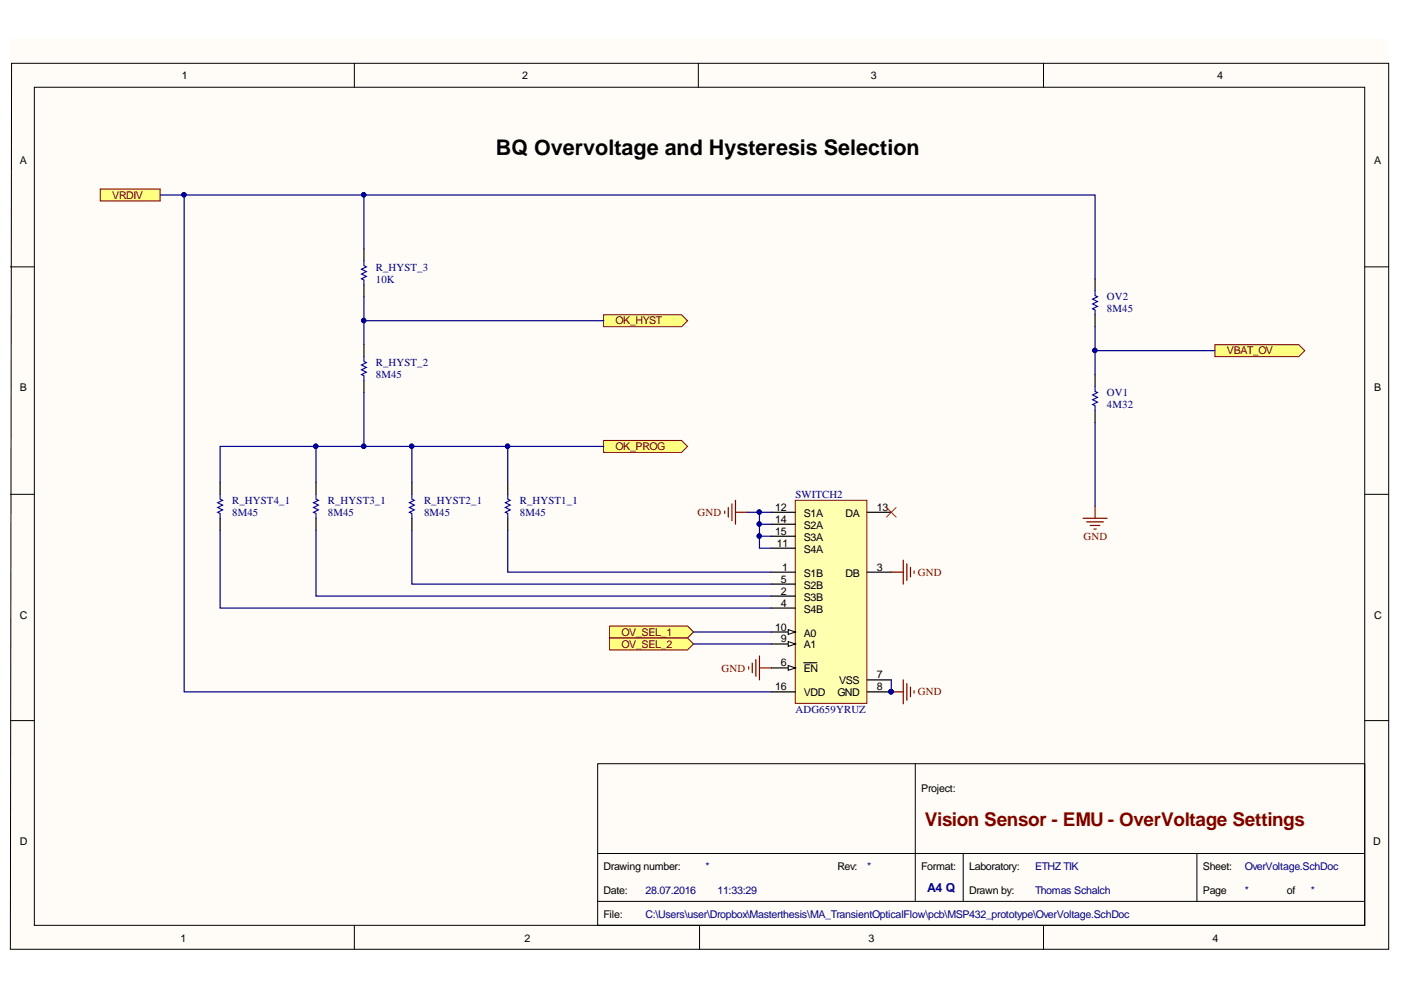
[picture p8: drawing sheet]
<svg xmlns="http://www.w3.org/2000/svg" width="297mm" height="210mm" viewBox="0 0 297 210" stroke-linecap="round" stroke-linejoin="round" font-family="sans-serif">
<defs><g id="words">
<text font-size="4.6" x="105.1" y="32.8">BQ Overvoltage and Hysteresis Selection</text>
<text font-size="4" fill="#800000" x="196.1" y="175.2">Vision Sensor - EMU - OverVoltage Settings</text>
<text font-size="2.6" fill="#000080" x="196.6" y="189.2">A4 Q</text>
<g font-size="2.3">
<text x="38.5" y="16.7">1</text>
<text x="110.7" y="16.7">2</text>
<text x="184.7" y="16.7">3</text>
<text x="258.1" y="16.7">4</text>
<text x="4.2" y="34.7">A</text>
<text x="291.4" y="34.7">A</text>
<text x="4.2" y="82.9">B</text>
<text x="291.4" y="82.9">B</text>
<text x="164.3" y="108.3">12</text>
<text x="164.3" y="110.8">14</text>
<text x="164.3" y="113.4">15</text>
<text x="170.4" y="109.6">S1A</text>
<text x="170.4" y="112.1">S2A</text>
<text x="179.3" y="109.6">DA</text>
<text x="185.9" y="108.3">13</text>
<text x="164.7" y="115.9">11</text>
<text x="170.4" y="117.2">S4A</text>
<text x="170.4" y="114.6">S3A</text>
<text x="165.5" y="123.5">5</text>
<text x="165.8" y="121">1</text>
<text x="170.4" y="122.3">S1B</text>
<text x="170.4" y="124.8">S2B</text>
<text x="179.3" y="122.3">DB</text>
<text x="185.9" y="121">3</text>
<text x="4.2" y="131.1">C</text>
<text x="165.5" y="126.1">2</text>
<text x="165.5" y="128.6">4</text>
<text x="170.4" y="127.3">S3B</text>
<text x="170.4" y="129.9">S4B</text>
<text x="291.4" y="131.1">C</text>
<text x="164.3" y="133.7">10</text>
<text x="165.5" y="136.2">9</text>
<text x="170.4" y="137.5">A1</text>
<text x="170.4" y="135">A0</text>
<text x="165.5" y="141.3">6</text>
<text x="170.4" y="142.6">EN</text>
<text x="185.9" y="143.8">7</text>
<text x="164.3" y="146.4">16</text>
<text x="170.4" y="147.6">VDD</text>
<text x="177.5" y="147.6">GND</text>
<text x="177.9" y="145.1">VSS</text>
<text x="185.9" y="146.4">8</text>
<text x="195.3" y="168">Project:</text>
<text x="4.2" y="179.1">D</text>
<text x="291.1" y="179.1">D</text>
<text x="128" y="184.5">Drawing number:</text>
<text x="177.5" y="184.5">Rev:</text>
<text x="195.3" y="184.5">Format:</text>
<text x="205.5" y="184.5">Laboratory:</text>
<text x="255" y="184.5">Sheet:</text>
<text x="128" y="189.5">Date:</text>
<text x="205.5" y="189.5">Drawn by:</text>
<text x="255" y="189.5">Page</text>
<text x="272.8" y="189.5">of</text>
<text x="128" y="194.6">File:</text>
<text x="38.3" y="199.7">1</text>
<text x="111.2" y="199.7">2</text>
<text x="184.1" y="199.7">3</text>
<text x="257.1" y="199.7">4</text>
</g>
<g font-size="2.3" fill="#800000">
<text x="23.8" y="42.1">VRDIV</text>
<text x="130.5" y="68.8">OK_HYST</text>
<text x="260.1" y="75.1">VBAT_OV</text>
<text x="130.5" y="95.4">OK_PROG</text>
<text x="147.9" y="109.4">GND</text>
<text x="229.7" y="114.5">GND</text>
<text x="194.6" y="122.1">GND</text>
<text x="131.8" y="134.8">OV_SEL_1</text>
<text x="131.8" y="137.3">OV_SEL_2</text>
<text x="153" y="142.4">GND</text>
<text x="194.6" y="147.4">GND</text>
</g>
<g font-size="2.3" fill="#000080">
<text x="79.7" y="57.4">R_HYST_3</text>
<text x="79.7" y="59.9">10K</text>
<text x="234.7" y="63.7">OV2</text>
<text x="234.7" y="66.2">8M45</text>
<text x="79.7" y="77.7">R_HYST_2</text>
<text x="79.7" y="80.2">8M45</text>
<text x="234.7" y="84">OV1</text>
<text x="234.7" y="86.5">4M32</text>
<text x="49.2" y="106.9">R_HYST4_1</text>
<text x="69.5" y="106.9">R_HYST3_1</text>
<text x="89.9" y="106.9">R_HYST2_1</text>
<text x="110.2" y="106.9">R_HYST1_1</text>
<text x="168.6" y="105.6">SWITCH2</text>
<text x="49.2" y="109.4">8M45</text>
<text x="69.5" y="109.4">8M45</text>
<text x="89.9" y="109.4">8M45</text>
<text x="110.2" y="109.4">8M45</text>
<text x="168.6" y="151.2">ADG659YRUZ</text>
<text x="149.6" y="184.5">*</text>
<text x="183.9" y="184.5">*</text>
<text x="219.5" y="184.5">ETHZ TIK</text>
<text x="263.9" y="184.5">OverVoltage.SchDoc</text>
<text x="136.9" y="189.5">28.07.2016</text>
<text x="152.1" y="189.5">11:33:29</text>
<text x="219.5" y="189.5">Thomas Schalch</text>
<text x="263.9" y="189.5">*</text>
<text x="277.9" y="189.5">*</text>
<text x="136.9" y="194.6">C:\Users\user\Dropbox\Masterthesis\MA_TransientOpticalFlow\pcb\MSP432_prototype\OverVoltage.SchDoc</text>
</g>
</g></defs>
<path d="M2.2 8.3h292.1v192.9h-292.1z" fill="#fffcf8"/>
<g fill="none" stroke="#000" stroke-width=".21">
<path d="M2.5 13.4h291.9v187.9h-292.2zM7.3 18.5h282v177.7h-282zM75.1 13.4v5.1M148.1 13.4v5.1M221.2 13.4v5.1M2.2 56.6h5.1M289.3 56.6h5.1M2.2 104.8h5.1M289.3 104.8h5.1M2.2 152.8h5.1M289.3 152.8h5.1M126.7 161.9h162.6v34.3h-162.6z"/>
<path d="M194.1 161.9v29.2M75.1 196.2v5.1M126.7 181h162.6M126.7 191.1h162.6M148.3 196.2v5.1M204.2 181v10.1M221.2 196.2v5.1M253.8 181v10.1"/>
</g>
<g fill="#ffff80" stroke="#800000" stroke-width=".21">
<path d="M21.3 40.1h12.7v2.5h-12.7z" fill-rule="evenodd"/>
<path d="M128 66.7h16.5l1.3 1.3-1.3 1.3h-16.5z" fill-rule="evenodd"/>
<path d="M128 93.4h16.5l1.3 1.3-1.3 1.2h-16.5z" fill-rule="evenodd"/>
</g>
<path d="M77.2 68h50.8M232.2 69.3v10.1M232.2 89.6v17.7" fill="none" stroke="#000080" stroke-width=".25"/>
<g fill="#000080" stroke="#000080" stroke-width=".21">
<circle cx="77.1" cy="68" r=".46"/>
<circle cx="232.1" cy="74.3" r=".46"/>
</g>
<path d="M232.2 59.1v2.6M232.2 66.7v2.6M232.2 79.4v2.6M232.2 87v2.6" fill="none" stroke="#000" stroke-width=".25"/>
<path d="M232.2 61.7v1l.5 .2-1 .5 1 .5-1 .5 1 .6-1 .5 .5 .2v1M232.2 82v1l.5 .2-1 .5 1 .5-1 .6 1 .5-1 .5 .5 .2v1" fill="none" stroke="#00f" stroke-width=".25"/>
<path d="M229.6 109.9h5.1M230.4 110.6h3.6M231.2 111.4h2M231.9 112.2h.5M232.2 107.3v2.6" fill="none" stroke="#800000" stroke-width=".25"/>
<path d="M257.6 73.1h17.8l1.2 1.2-1.2 1.3h-17.8z" fill-rule="evenodd" fill="#ffff80" stroke="#800000" stroke-width=".21"/>
<path d="M232.2 74.3h25.4" fill="none" stroke="#000080" stroke-width=".25"/>
<circle cx="232.1" cy="74.3" r=".46" fill="#000080" stroke="#000080" stroke-width=".21"/>
<g fill="#ffff80" stroke="#800000" stroke-width=".21">
<path d="M129.3 132.7h16.5l1.2 1.3-1.2 1.3h-16.5z" fill-rule="evenodd"/>
<path d="M129.3 135.3h16.5l1.2 1.2-1.2 1.3h-16.5z" fill-rule="evenodd"/>
</g>
<path d="M168.6 106.1h15.2v43h-15.2z" fill="#ffffb0" stroke="#800000" stroke-width=".21"/>
<path d="M163.6 121.3h5M163.6 126.4h5M163.6 128.9h5M163.6 123.8h5M183.9 121.3h5.1M163.6 141.6h5" fill="none" stroke="#000" stroke-width=".25"/>
<path d="M167.1 141.1l1.5 .5-1.5 .5z" fill="#fffcf8"/>
<path d="M167.1 141.1l1.5 .5-1.5 .5z" fill="none" stroke="#000" stroke-width=".21"/>
<path d="M163.6 136.5h5M170.4 140.5h1.4M171.8 140.5h1.4M183.9 144.2h5.1M183.9 146.7h5.1" fill="none" stroke="#000" stroke-width=".25"/>
<circle cx="188.9" cy="146.7" r=".47" fill="#000080" stroke="#000080" stroke-width=".21"/>
<path d="M167.1 136l1.5 .5-1.5 .5z" fill="#fffcf8"/>
<path d="M167.1 136l1.5 .5-1.5 .5z" fill="none" stroke="#000" stroke-width=".21"/>
<path d="M163.6 134h5" fill="none" stroke="#000" stroke-width=".25"/>
<path d="M167.1 133.5l1.5 .5-1.5 .5z" fill="#fffcf8"/>
<path d="M167.1 133.5l1.5 .5-1.5 .5z" fill="none" stroke="#000" stroke-width=".21"/>
<g fill="none" stroke="#000" stroke-width=".25">
<path d="M77.2 52.8v2.5M77.2 60.4v2.5M77.2 73.1v2.5M77.2 80.7v2.5M46.7 102.3v2.5M46.7 109.9v2.5M67 102.3v2.5M67 109.9v2.5M87.3 102.3v2.5M87.3 109.9v2.5M107.7 102.3v2.5M107.7 109.9v2.5"/>
<path d="M163.6 116.2h5M163.6 108.6h5M163.6 111.2h5M163.6 113.7h5M183.9 108.6h5.1M163.6 146.7h5"/>
</g>
<g fill="#000080" stroke="#000080" stroke-width=".21">
<circle cx="188.9" cy="146.7" r=".47"/>
<circle cx="77.1" cy="41.3" r=".46"/>
<circle cx="39" cy="41.3" r=".46"/>
<circle cx="77.1" cy="68" r=".46"/>
<circle cx="161" cy="113.7" r=".46"/>
<circle cx="161" cy="111.1" r=".46"/>
<circle cx="161" cy="108.6" r=".46"/>
<circle cx="66.9" cy="94.6" r=".46"/>
<circle cx="87.3" cy="94.6" r=".46"/>
<circle cx="107.6" cy="94.6" r=".46"/>
<circle cx="77.1" cy="94.6" r=".46"/>
</g>
<g fill="none" stroke="#800000" stroke-width=".25">
<path d="M153.7 108.4v.5M154.4 107.6v2M155.2 106.8v3.6M155.9 106.1v5.1M155.9 108.6h2.6M191.5 118.8v5M192.3 119.5v3.6M160.3 139.8v3.6M161 139.1v5.1M189 121.3h2.5M193 120.3v2M193.8 121.1v.5"/>
<path d="M158.7 141.4v.5M159.5 140.6v2M161 141.6h2.6M189 146.7h2.5M191.5 144.2v5M192.3 144.9v3.6M193 145.7v2M193.8 146.4v.5"/>
</g>
<g fill="none" stroke="#000080" stroke-width=".25">
<path d="M34 41.3h198.2v17.8M39 41.3v105.4h124.6M77.2 41.3v11.5M77.2 62.9v10.2M67 94.7v7.6M77.2 83.2v11.5M87.3 94.7v7.6M107.7 94.7h-61v7.6M128 94.7h-20.3v7.6M46.7 112.4v16.5h116.9M67 112.4v14h96.6M87.3 112.4v11.4h76.3"/>
<path d="M107.7 112.4v8.9h55.9M158.5 108.6h2.5M161 113.7h2.6M161 111.2h2.6M163.6 108.6h-2.6v7.6h2.6M147 134h16.6M147 136.5h16.6M189 144.2v2.5"/>
</g>
<path d="M77.2 55.3v1l.5 .3-1 .5 1 .5-1 .5 1 .5-1 .5 .5 .3v1M77.2 75.6v1l.5 .3-1 .5 1 .5-1 .5 1 .5-1 .5 .5 .3v1M46.7 104.8v1l.5 .3-1 .5 1 .5-1 .5 1 .5-1 .5 .5 .3v1M67 104.8v1l.5 .3-1 .5 1 .5-1 .5 1 .5-1 .5 .5 .3v1M87.3 104.8v1l.5 .3-1 .5 1 .5-1 .5 1 .5-1 .5 .5 .3v1M107.7 104.8v1l.5 .3-1.1 .5 1.1 .5-1.1 .5 1.1 .5-1.1 .5 .6 .3v1" fill="none" stroke="#00f" stroke-width=".25"/>
<path d="M188 107.6l2 2M190 107.6l-2 2" fill="none" stroke="#f00" stroke-width=".21"/>
<use href="#words"/>
</svg>
